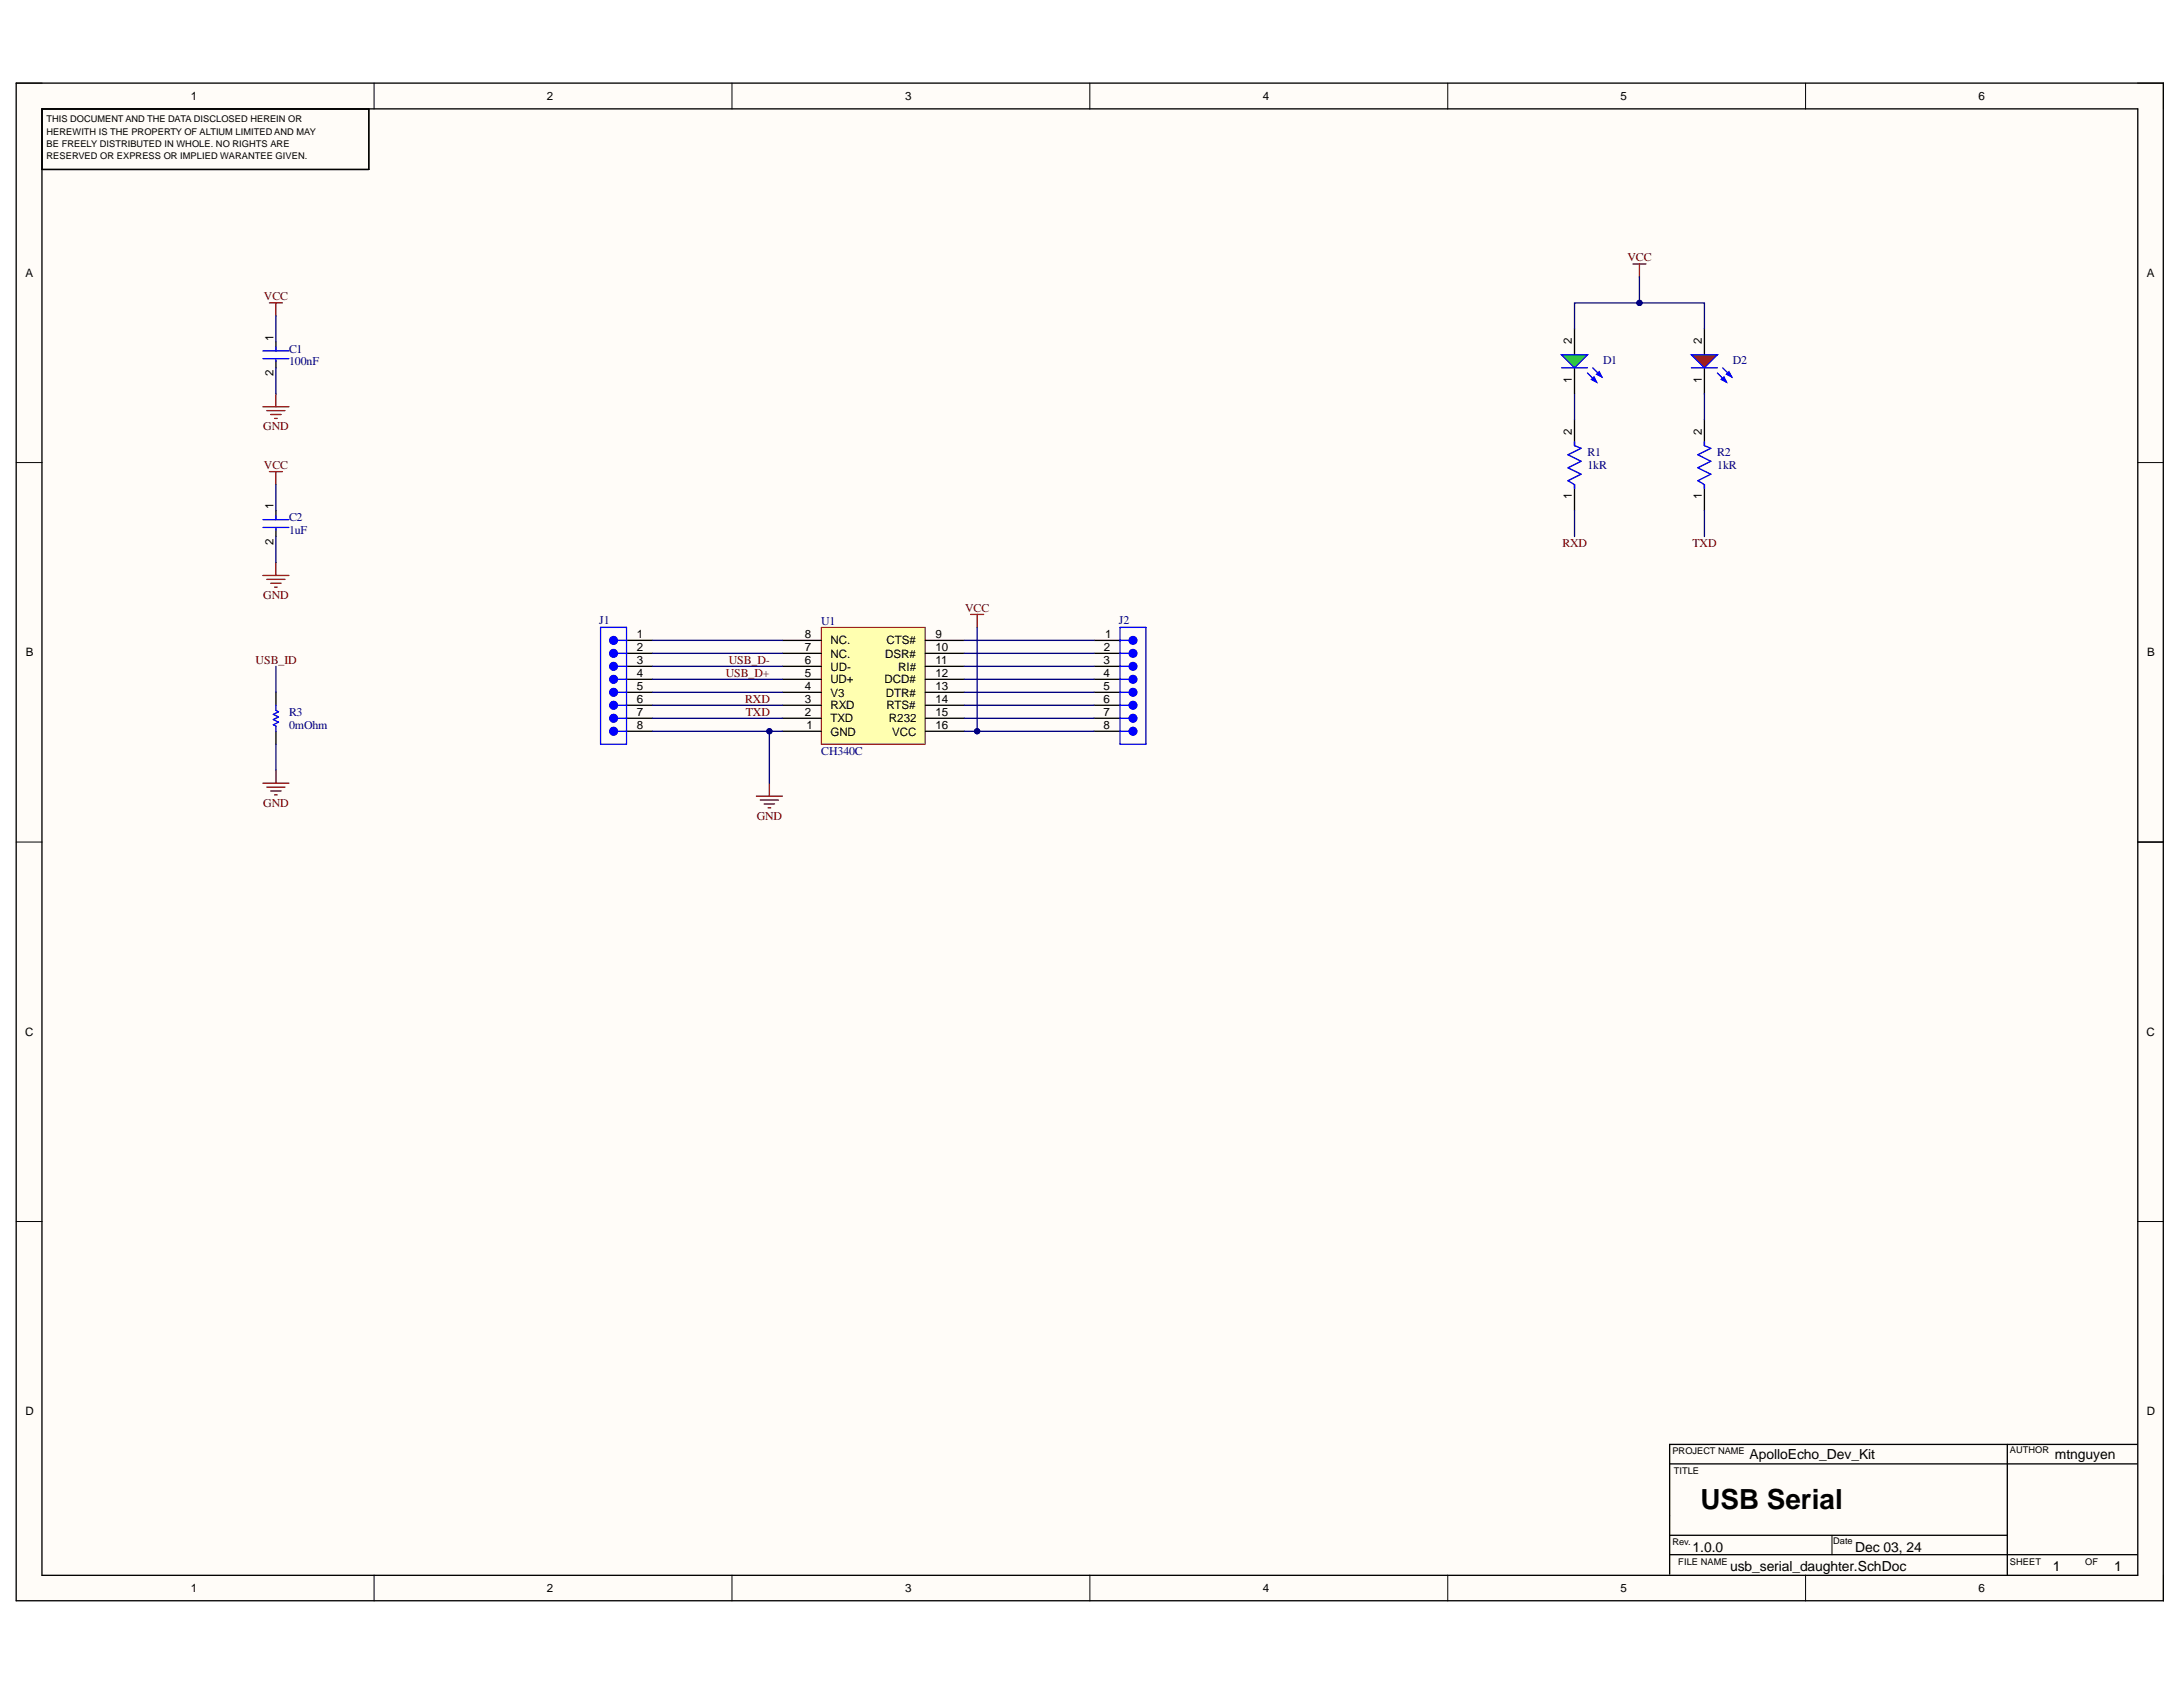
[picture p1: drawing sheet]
<svg xmlns="http://www.w3.org/2000/svg" width="279mm" height="216mm" viewBox="0 0 279 216" stroke-linecap="round" stroke-linejoin="round" font-family="sans-serif">
<defs><g id="words">
<text font-size="3.5" x="217.6" y="193.1">USB Serial</text>
<g font-size="1.8">
<text x="223.9" y="186.8">ApolloEcho_Dev_Kit</text>
<text x="263" y="186.8">mtnguyen</text>
<text x="216.6" y="198.6">1.0.0</text>
<text x="221.4" y="201.1">usb_serial_daughter.SchDoc</text>
<text x="237.4" y="198.6">Dec 03, 24</text>
<text x="262.7" y="201.1">1</text>
<text x="270.6" y="201.1">1</text>
</g>
<g font-size="1.5">
<text x="24.4" y="12.8">1</text>
<text x="70" y="12.8">2</text>
<text x="115.8" y="12.8">3</text>
<text x="161.6" y="12.8">4</text>
<text x="207.4" y="12.8">5</text>
<text x="253.2" y="12.8">6</text>
<text x="3.3" y="35.4">A</text>
<text x="274.8" y="35.4">A</text>
<text x="35" y="43.6" transform="rotate(-90 35 43.6)">1</text>
<text x="201.2" y="44.1" transform="rotate(-90 201.2 44.1)">2</text>
<text x="217.8" y="44.1" transform="rotate(-90 217.8 44.1)">2</text>
<text x="35" y="48.2" transform="rotate(-90 35 48.2)">2</text>
<text x="201.2" y="49" transform="rotate(-90 201.2 49)">1</text>
<text x="217.8" y="49" transform="rotate(-90 217.8 49)">1</text>
<text x="201.2" y="55.7" transform="rotate(-90 201.2 55.7)">2</text>
<text x="217.8" y="55.7" transform="rotate(-90 217.8 55.7)">2</text>
<text x="35" y="65.2" transform="rotate(-90 35 65.2)">1</text>
<text x="201.2" y="63.9" transform="rotate(-90 201.2 63.9)">1</text>
<text x="217.8" y="63.9" transform="rotate(-90 217.8 63.9)">1</text>
<text x="35" y="69.8" transform="rotate(-90 35 69.8)">2</text>
<text x="3.3" y="84">B</text>
<text x="81.5" y="83.3">2</text>
<text x="81.5" y="81.7">1</text>
<text x="103" y="83.3">7</text>
<text x="103" y="81.7">8</text>
<text x="106.3" y="82.5">NC.</text>
<text x="113.5" y="82.5">CTS#</text>
<text x="119.7" y="81.7">9</text>
<text x="119.7" y="83.3">10</text>
<text x="141.3" y="83.3">2</text>
<text x="141.5" y="81.7">1</text>
<text x="274.8" y="84">B</text>
<text x="81.5" y="85">3</text>
<text x="81.5" y="86.7">4</text>
<text x="81.5" y="88.3">5</text>
<text x="81.5" y="90">6</text>
<text x="103" y="90">3</text>
<text x="103" y="88.3">4</text>
<text x="103" y="86.7">5</text>
<text x="103" y="85">6</text>
<text x="106.3" y="89.2">V3</text>
<text x="106.3" y="87.5">UD+</text>
<text x="106.3" y="85.8">UD-</text>
<text x="106.3" y="84.2">NC.</text>
<text x="113.2" y="87.5">DCD#</text>
<text x="113.3" y="84.2">DSR#</text>
<text x="113.4" y="89.2">DTR#</text>
<text x="114.9" y="85.8">RI#</text>
<text x="119.7" y="85">11</text>
<text x="119.7" y="86.7">12</text>
<text x="119.7" y="88.3">13</text>
<text x="119.7" y="90">14</text>
<text x="141.2" y="85">3</text>
<text x="141.2" y="86.7">4</text>
<text x="141.2" y="88.3">5</text>
<text x="141.2" y="90">6</text>
<text x="81.5" y="91.6">7</text>
<text x="81.5" y="93.3">8</text>
<text x="103" y="91.6">2</text>
<text x="103.2" y="93.3">1</text>
<text x="106.3" y="94.1">GND</text>
<text x="106.3" y="92.4">TXD</text>
<text x="106.3" y="90.8">RXD</text>
<text x="113.5" y="90.8">RTS#</text>
<text x="113.8" y="92.4">R232</text>
<text x="114.2" y="94.1">VCC</text>
<text x="119.7" y="91.6">15</text>
<text x="119.7" y="93.3">16</text>
<text x="141.2" y="91.6">7</text>
<text x="141.2" y="93.3">8</text>
<text x="3.2" y="132.6">C</text>
<text x="274.7" y="132.6">C</text>
<text x="3.3" y="181.1">D</text>
<text x="274.8" y="181.1">D</text>
<text x="24.4" y="203.8">1</text>
<text x="70" y="203.8">2</text>
<text x="115.8" y="203.8">3</text>
<text x="161.6" y="203.8">4</text>
<text x="207.4" y="203.8">5</text>
<text x="253.2" y="203.8">6</text>
</g>
<g font-size="1.5" fill="#800000">
<text x="208.3" y="33.5">VCC</text>
<text x="33.8" y="38.4">VCC</text>
<text x="33.7" y="55">GND</text>
<text x="33.8" y="60">VCC</text>
<text x="200" y="70">RXD</text>
<text x="216.6" y="70">TXD</text>
<text x="33.7" y="76.7">GND</text>
<text x="123.5" y="78.3">VCC</text>
<text x="32.7" y="85">USB_ID</text>
<text x="92.9" y="86.6">USB_D+</text>
<text x="93.3" y="85">USB_D-</text>
<text x="95.4" y="90">RXD</text>
<text x="95.5" y="91.6">TXD</text>
<text x="33.7" y="103.3">GND</text>
<text x="96.9" y="104.9">GND</text>
</g>
<g font-size="1.5" fill="#000080">
<text x="37" y="46.8">100nF</text>
<text x="37" y="45.1">C1</text>
<text x="205.2" y="46.6">D1</text>
<text x="221.8" y="46.6">D2</text>
<text x="203.2" y="58.4">R1</text>
<text x="219.8" y="58.4">R2</text>
<text x="203.2" y="60">1kR</text>
<text x="219.8" y="60">1kR</text>
<text x="37" y="68.4">1uF</text>
<text x="37" y="66.7">C2</text>
<text x="76.7" y="79.8">J1</text>
<text x="105.1" y="80">U1</text>
<text x="143.2" y="79.8">J2</text>
<text x="37" y="93.3">0mOhm</text>
<text x="37" y="91.6">R3</text>
<text x="105.1" y="96.6">CH340C</text>
</g>
<g font-size="1.2">
<text x="6" y="15.6">THIS DOCUMENT AND THE DATA DISCLOSED HEREIN OR</text>
<text x="6" y="17.2">HEREWITH IS THE PROPERTY OF ALTIUM LIMITED AND MAY</text>
<text x="6" y="18.8">BE FREELY DISTRIBUTED IN WHOLE. NO RIGHTS ARE</text>
<text x="6" y="20.4">RESERVED OR EXPRESS OR IMPLIED WARANTEE GIVEN.</text>
<text x="257.3" y="186">AUTHOR</text>
<text x="214" y="186.1">PROJECT NAME</text>
<text x="214.2" y="188.6">TITLE</text>
<text x="214" y="197.8">Rev.</text>
<text x="234.6" y="197.6">Date</text>
<text x="214.8" y="200.2">FILE NAME</text>
<text x="257.3" y="200.2">SHEET</text>
<text x="266.9" y="200.2">OF</text>
</g>
</g></defs>
<g fill="#fffcf8">
<path d="M2.1 10.6h274.8v194.3h-274.8z" fill-rule="evenodd"/>
<path d="M5.4 14h268.2v187.6h-268.2z" fill-rule="evenodd"/>
</g>
<g fill="none" stroke="#000" stroke-width=".13">
<path d="M2.1 10.6h3.3M47.9 10.6v3.4M93.7 10.6v3.4M139.5 10.6v3.4M185.3 10.6v3.4M231.1 10.6v3.4M273.6 10.6h3.3v3.4M2.1 59.2h3.3M273.6 59.2h3.3M2.1 107.8h3.3M273.6 107.8h3.3M2.1 156.3h3.3"/>
<path d="M273.6 156.3h3.3M234.5 196.5v2.5M47.9 201.6v3.3M93.7 201.6v3.3M139.5 201.6v3.3M185.3 201.6v3.3M231.1 201.6v3.3M276.9 201.6v3.3"/>
</g>
<path d="M2.1 10.6h274.8v194.3h-274.8zM5.4 13.9h268.2v187.7h-268.2zM5.4 14h41.8v7.7h-41.8M273.6 107.8h3.3M213.7 199h59.8M213.7 187.3h59.8M213.7 196.5h43.2M256.9 184.9v16.7M273.5 184.9h-59.8v16.6" fill="none" stroke="#000" stroke-width=".17"/>
<path d="M105.1 80.3h13.3v14.9h-13.3z" fill-rule="evenodd" fill="#ffffb0"/>
<path d="M105.1 80.3h13.3v14.9h-13.3z" fill="none" stroke="#800000" stroke-width=".13"/>
<g fill="none" stroke="#000" stroke-width=".17">
<path d="M100.1 93.6h5M100.1 91.9h5M100.1 90.3h5M100.1 88.6h5M100.1 86.9h5M100.1 85.3h5M100.1 83.6h5M100.1 82h5M118.4 93.6h5M118.4 91.9h5M118.4 90.3h5M118.4 88.6h5"/>
<path d="M118.4 86.9h5M118.4 85.3h5M118.4 83.6h5M118.4 82h5M140 83.6h3.3M140 82h3.3"/>
</g>
<path d="M96.8 101.9h3.3M97.3 102.4h2.3M97.8 102.9h1.3M98.3 103.4h.3M98.5 100.2v1.7" fill="none" stroke="#800000" stroke-width=".17"/>
<path d="M143.3 83.6h1.2" fill="none" stroke="#00f" stroke-width=".17"/>
<circle cx="145" cy="83.6" r=".5" fill="#00f"/>
<g fill="none" stroke="#00f" stroke-width=".17">
<path d="M143.3 82h1.2M143.3 85.3h1.2"/>
<circle cx="145" cy="83.6" r=".5"/>
</g>
<path d="M140 85.3h3.3" fill="none" stroke="#000" stroke-width=".17"/>
<circle cx="145" cy="85.3" r=".5" fill="#00f"/>
<g fill="none" stroke="#00f" stroke-width=".17">
<path d="M143.3 86.9h1.2"/>
<circle cx="145" cy="85.3" r=".5"/>
</g>
<path d="M140 86.9h3.3" fill="none" stroke="#000" stroke-width=".17"/>
<circle cx="145" cy="86.9" r=".5" fill="#00f"/>
<g fill="none" stroke="#00f" stroke-width=".17">
<path d="M143.3 88.6h1.2"/>
<circle cx="145" cy="86.9" r=".5"/>
</g>
<path d="M140 88.6h3.3" fill="none" stroke="#000" stroke-width=".17"/>
<circle cx="145" cy="88.6" r=".5" fill="#00f"/>
<g fill="none" stroke="#00f" stroke-width=".17">
<path d="M143.3 90.3h1.2"/>
<circle cx="145" cy="88.6" r=".5"/>
</g>
<path d="M140 90.3h3.3" fill="none" stroke="#000" stroke-width=".17"/>
<circle cx="145" cy="90.3" r=".5" fill="#00f"/>
<g fill="none" stroke="#00f" stroke-width=".17">
<path d="M143.3 91.9h1.2"/>
<circle cx="145" cy="90.3" r=".5"/>
</g>
<path d="M140 91.9h3.3" fill="none" stroke="#000" stroke-width=".17"/>
<circle cx="145" cy="91.9" r=".5" fill="#00f"/>
<g fill="none" stroke="#00f" stroke-width=".17">
<path d="M143.3 93.6h1.2"/>
<circle cx="145" cy="91.9" r=".5"/>
</g>
<path d="M140 93.6h3.3" fill="none" stroke="#000" stroke-width=".17"/>
<circle cx="145" cy="93.6" r=".5" fill="#00f"/>
<g fill="none" stroke="#00f" stroke-width=".17">
<path d="M143.3 80.3h3.4v14.9h-3.4z"/>
<circle cx="145" cy="93.6" r=".5"/>
</g>
<circle cx="145" cy="82" r=".5" fill="#00f"/>
<g fill="none" stroke="#00f" stroke-width=".17">
<path d="M79 83.6h1.2"/>
<circle cx="145" cy="82" r=".5"/>
</g>
<path d="M80.2 83.6h3.3M80.2 82h3.3" fill="none" stroke="#000" stroke-width=".17"/>
<circle cx="78.5" cy="83.6" r=".5" fill="#00f"/>
<g fill="none" stroke="#00f" stroke-width=".17">
<path d="M79 82h1.2M79 85.3h1.2"/>
<circle cx="78.5" cy="83.6" r=".5"/>
</g>
<path d="M80.2 85.3h3.3" fill="none" stroke="#000" stroke-width=".17"/>
<circle cx="78.5" cy="85.3" r=".5" fill="#00f"/>
<g fill="none" stroke="#00f" stroke-width=".17">
<path d="M79 86.9h1.2"/>
<circle cx="78.5" cy="85.3" r=".5"/>
</g>
<path d="M80.2 86.9h3.3" fill="none" stroke="#000" stroke-width=".17"/>
<circle cx="78.5" cy="86.9" r=".5" fill="#00f"/>
<g fill="none" stroke="#00f" stroke-width=".17">
<path d="M79 88.6h1.2"/>
<circle cx="78.5" cy="86.9" r=".5"/>
</g>
<path d="M80.2 88.6h3.3" fill="none" stroke="#000" stroke-width=".17"/>
<circle cx="78.5" cy="88.6" r=".5" fill="#00f"/>
<g fill="none" stroke="#00f" stroke-width=".17">
<path d="M79 90.3h1.2"/>
<circle cx="78.5" cy="88.6" r=".5"/>
</g>
<path d="M80.2 90.3h3.3" fill="none" stroke="#000" stroke-width=".17"/>
<circle cx="78.5" cy="90.3" r=".5" fill="#00f"/>
<g fill="none" stroke="#00f" stroke-width=".17">
<path d="M79 91.9h1.2"/>
<circle cx="78.5" cy="90.3" r=".5"/>
</g>
<path d="M80.2 91.9h3.3" fill="none" stroke="#000" stroke-width=".17"/>
<circle cx="78.5" cy="91.9" r=".5" fill="#00f"/>
<g fill="none" stroke="#00f" stroke-width=".17">
<path d="M79 93.6h1.2"/>
<circle cx="78.5" cy="91.9" r=".5"/>
</g>
<path d="M80.2 93.6h3.3" fill="none" stroke="#000" stroke-width=".17"/>
<circle cx="78.5" cy="93.6" r=".5" fill="#00f"/>
<g fill="none" stroke="#00f" stroke-width=".17">
<path d="M76.9 80.3h3.3v14.9h-3.3z"/>
<circle cx="78.5" cy="93.6" r=".5"/>
</g>
<circle cx="78.5" cy="82" r=".5" fill="#00f"/>
<circle cx="78.5" cy="82" r=".5" fill="none" stroke="#00f" stroke-width=".17"/>
<path d="M123.4 93.6h16.6M123.4 82h16.6M123.4 83.6h16.6M123.4 85.3h16.6M123.4 86.9h16.6M123.4 88.6h16.6M123.4 90.3h16.6M123.4 91.9h16.6" fill="none" stroke="#000080" stroke-width=".17"/>
<circle cx="125.1" cy="93.6" r=".33" fill="#000080"/>
<circle cx="125.1" cy="93.6" r=".33" fill="none" stroke="#000080" stroke-width=".13"/>
<path d="M83.5 91.9h16.6M83.5 90.3h16.6M83.5 88.6h16.6M83.5 86.9h16.6M83.5 85.3h16.6M83.5 83.6h16.6M83.5 82h16.6M98.5 93.6v6.6" fill="none" stroke="#000080" stroke-width=".17"/>
<circle cx="98.5" cy="93.6" r=".33" fill="#000080"/>
<circle cx="98.5" cy="93.6" r=".33" fill="none" stroke="#000080" stroke-width=".13"/>
<path d="M83.5 93.6h16.6" fill="none" stroke="#000080" stroke-width=".17"/>
<circle cx="98.5" cy="93.6" r=".33" fill="#000080"/>
<circle cx="98.5" cy="93.6" r=".33" fill="none" stroke="#000080" stroke-width=".13"/>
<path d="M124.2 78.6h1.7M125.1 78.6v1.7" fill="none" stroke="#800000" stroke-width=".17"/>
<path d="M125.1 80.3v13.3" fill="none" stroke="#000080" stroke-width=".17"/>
<circle cx="125.1" cy="93.6" r=".33" fill="#000080"/>
<circle cx="125.1" cy="93.6" r=".33" fill="none" stroke="#000080" stroke-width=".13"/>
<path d="M218.1 42.1v3.3M218.1 47.1v3.3" fill="none" stroke="#000" stroke-width=".17"/>
<path d="M216.5 45.4h3.3l-1.7 1.7z" fill="#f00"/>
<path d="M216.5 45.4h3.3l-1.7 1.7zM219.8 47.7l1.2 1.2M220.5 47.1l1.1 1.1" fill="none" stroke="#00f" stroke-width=".17"/>
<path d="M220.3 48.6l.3-.4 .4 .7z" fill="#00f"/>
<path d="M220.3 48.6l.3-.4 .4 .7z" fill="none" stroke="#00f" stroke-width=".17"/>
<path d="M221 47.9l.3-.3 .3 .6z" fill="#00f"/>
<path d="M201.5 56.5v.5l.9 .4-1.7 .8 1.7 .8-1.7 .9 1.7 .8-1.7 .8 .8 .5v.5M216.5 47.1h3.3M218.1 56.5v.5l.9 .4-1.7 .8 1.7 .8-1.7 .9 1.7 .8-1.7 .8 .8 .5v.5M221 47.9l.3-.3 .3 .6z" fill="none" stroke="#00f" stroke-width=".17"/>
<path d="M201.5 42.1v3.3M201.5 47.1v3.3M201.5 53.7v3.3M218.1 53.7v3.3M201.5 62v3.3M218.1 62v3.3" fill="none" stroke="#000" stroke-width=".17"/>
<path d="M201.5 50.4v3.3M218.1 50.4v3.3" fill="none" stroke="#000080" stroke-width=".17"/>
<path d="M199.9 45.4h3.3l-1.7 1.7z" fill="#0f0"/>
<path d="M199.9 45.4h3.3l-1.7 1.7zM203.2 47.7l1.1 1.2M203.8 47.1l1.2 1.1" fill="none" stroke="#00f" stroke-width=".17"/>
<path d="M203.7 48.6l.3-.4 .3 .7z" fill="#00f"/>
<path d="M203.7 48.6l.3-.4 .3 .7z" fill="none" stroke="#00f" stroke-width=".17"/>
<path d="M204.3 47.9l.4-.3 .3 .6z" fill="#00f"/>
<path d="M199.9 47.1h3.3M204.3 47.9l.4-.3 .3 .6z" fill="none" stroke="#00f" stroke-width=".17"/>
<path d="M209 33.8h1.7M209.8 33.8v1.6" fill="none" stroke="#800000" stroke-width=".17"/>
<path d="M209.8 35.4v3.4h-8.3v3.3" fill="none" stroke="#000080" stroke-width=".17"/>
<circle cx="209.8" cy="38.8" r=".33" fill="#000080"/>
<circle cx="209.8" cy="38.8" r=".33" fill="none" stroke="#000080" stroke-width=".13"/>
<path d="M209.8 38.8h8.3v3.3" fill="none" stroke="#000080" stroke-width=".17"/>
<circle cx="209.8" cy="38.8" r=".33" fill="#000080"/>
<circle cx="209.8" cy="38.8" r=".33" fill="none" stroke="#000080" stroke-width=".13"/>
<path d="M35.3 40.4v3.3M35.3 47.1v3.3M35.3 62v3.3M35.3 68.7v3.3M201.5 65.3v3.4M218.1 65.3v3.4M35.3 85.3v3.3M35.3 95.2v3.4" fill="none" stroke="#000080" stroke-width=".17"/>
<path d="M35.3 43.7v1.2M35.3 46.1v1M35.3 65.3v1.2M35.3 67.7v1M35.3 88.6v1.7M35.3 93.6v1.6" fill="none" stroke="#000" stroke-width=".17"/>
<path d="M33.7 44.9h3.3M33.7 45.9h3.3M35.3 44.4v.5M35.3 46.1v.1M33.7 66.5h3.3M33.7 67.5h3.3M35.3 66v.5M35.3 67.7v.1M35.3 90.3v.6l.3 .2-.6 .3 .6 .4-.6 .3 .6 .3-.6 .4 .3 .1v.7" fill="none" stroke="#00f" stroke-width=".17"/>
<g fill="none" stroke="#800000" stroke-width=".17">
<path d="M34.5 38.8h1.6M35.3 38.8v1.6M33.7 52.1h3.3M34.2 52.6h2.3M34.6 53h1.4M35.1 53.5h.4M35.3 50.4v1.7M33.7 73.6h3.3M34.2 74.1h2.3M34.5 60.4h1.6M34.6 74.6h1.4M35.1 75.1h.4"/>
<path d="M35.3 60.4v1.6M35.3 72v1.6M35.3 98.6v1.6M33.7 100.2h3.3M34.2 100.7h2.3M34.7 101.2h1.3M35.1 101.7h.4"/>
</g>
<use href="#words"/>
</svg>
